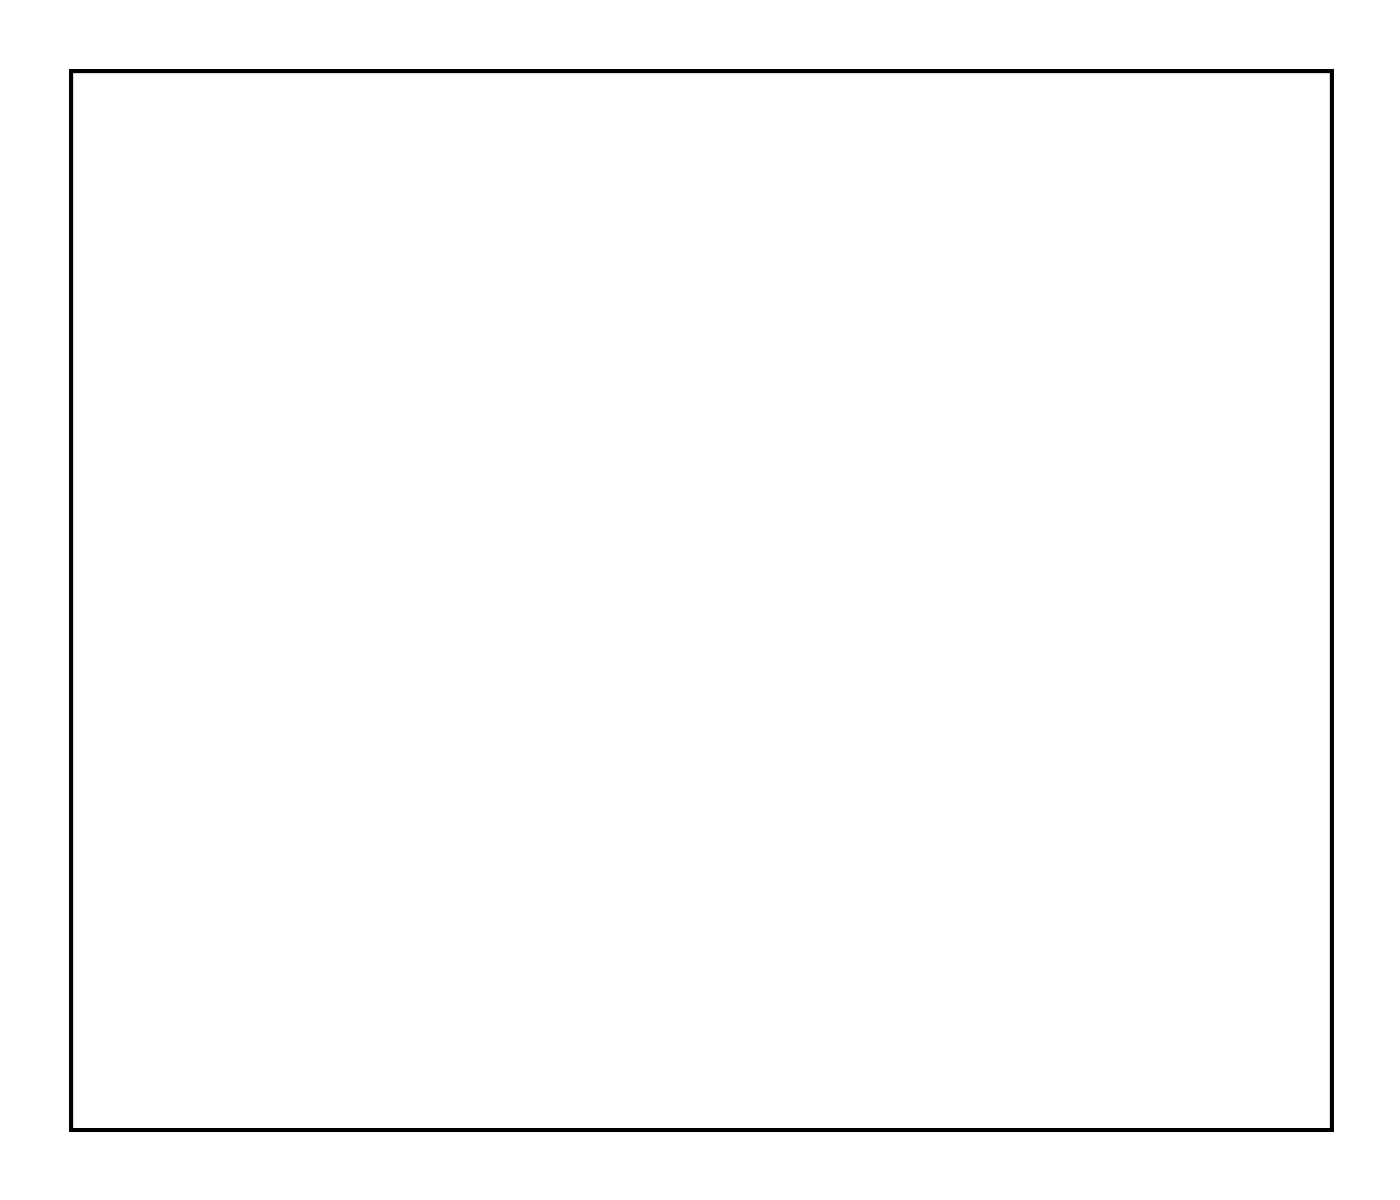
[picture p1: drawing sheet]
<svg xmlns="http://www.w3.org/2000/svg" width="72mm" height="61mm" viewBox="0 0 72 61" stroke-linecap="round" stroke-linejoin="round" font-family="sans-serif">
<path d="M3.6 3.6h64.5v54.2h-64.5z" fill="none" stroke="#000" stroke-width=".2"/>
<path d="M3.6 3.6v54.2h64.5v-54.2zM3.6 3.6h64.5v54.2h-64.5z" fill="#000"/>
<circle cx="16.5" cy="12.1" r=".72" fill="#fff"/>
<circle cx="16.5" cy="12.1" r=".72" fill="none" stroke="#fff" stroke-width=".69" stroke-linecap="butt"/>
<circle cx="13.9" cy="13.4" r=".72" fill="#fff"/>
<circle cx="13.9" cy="13.4" r=".72" fill="none" stroke="#fff" stroke-width=".69" stroke-linecap="butt"/>
<circle cx="16.5" cy="14.7" r=".72" fill="#fff"/>
<circle cx="16.5" cy="14.7" r=".72" fill="none" stroke="#fff" stroke-width=".69" stroke-linecap="butt"/>
<circle cx="16.5" cy="17.2" r=".72" fill="#fff"/>
<circle cx="16.5" cy="17.2" r=".72" fill="none" stroke="#fff" stroke-width=".69" stroke-linecap="butt"/>
<circle cx="16.5" cy="19.7" r=".72" fill="#fff"/>
<circle cx="16.5" cy="19.7" r=".72" fill="none" stroke="#fff" stroke-width=".69" stroke-linecap="butt"/>
<circle cx="13.9" cy="15.9" r=".72" fill="#fff"/>
<circle cx="13.9" cy="15.9" r=".72" fill="none" stroke="#fff" stroke-width=".69" stroke-linecap="butt"/>
<circle cx="13.9" cy="18.5" r=".72" fill="#fff"/>
<circle cx="13.9" cy="18.5" r=".72" fill="none" stroke="#fff" stroke-width=".69" stroke-linecap="butt"/>
<circle cx="13.9" cy="21" r=".72" fill="#fff"/>
<circle cx="13.9" cy="21" r=".72" fill="none" stroke="#fff" stroke-width=".69" stroke-linecap="butt"/>
<path d="M13 20.1v1.9h1.9v-1.9zM13.4 21a.5 .5 0 0 1 1 0 .5 .5 0 0 1-1 0z" fill="#fff"/>
<g fill="none" stroke="#fff" stroke-width=".25">
<path d="M13 20.1h1.9v1.9h-1.9z"/>
<circle cx="13.9" cy="21" r=".5"/>
</g>
<circle cx="7.6" cy="22.3" r="1.6" fill="#fff"/>
<circle cx="7.6" cy="22.3" r="1.6" fill="none" stroke="#fff" stroke-width=".25"/>
<circle cx="7.6" cy="10.9" r="1.6" fill="#fff"/>
<circle cx="7.6" cy="10.9" r="1.6" fill="none" stroke="#fff" stroke-width=".25"/>
<circle cx="16.5" cy="37.5" r=".72" fill="#fff"/>
<circle cx="16.5" cy="37.5" r=".72" fill="none" stroke="#fff" stroke-width=".69" stroke-linecap="butt"/>
<circle cx="13.9" cy="38.8" r=".72" fill="#fff"/>
<circle cx="13.9" cy="38.8" r=".72" fill="none" stroke="#fff" stroke-width=".69" stroke-linecap="butt"/>
<circle cx="16.5" cy="40.1" r=".72" fill="#fff"/>
<circle cx="16.5" cy="40.1" r=".72" fill="none" stroke="#fff" stroke-width=".69" stroke-linecap="butt"/>
<circle cx="16.5" cy="42.6" r=".72" fill="#fff"/>
<circle cx="16.5" cy="42.6" r=".72" fill="none" stroke="#fff" stroke-width=".69" stroke-linecap="butt"/>
<circle cx="16.5" cy="45.1" r=".72" fill="#fff"/>
<circle cx="16.5" cy="45.1" r=".72" fill="none" stroke="#fff" stroke-width=".69" stroke-linecap="butt"/>
<circle cx="13.9" cy="41.3" r=".72" fill="#fff"/>
<circle cx="13.9" cy="41.3" r=".72" fill="none" stroke="#fff" stroke-width=".69" stroke-linecap="butt"/>
<circle cx="13.9" cy="43.9" r=".72" fill="#fff"/>
<circle cx="13.9" cy="43.9" r=".72" fill="none" stroke="#fff" stroke-width=".69" stroke-linecap="butt"/>
<circle cx="13.9" cy="46.4" r=".72" fill="#fff"/>
<circle cx="13.9" cy="46.4" r=".72" fill="none" stroke="#fff" stroke-width=".69" stroke-linecap="butt"/>
<path d="M13 45.5v1.9h1.9v-1.9zM13.4 46.4a.5 .5 0 0 1 1 0 .5 .5 0 0 1-1 0z" fill="#fff"/>
<g fill="none" stroke="#fff" stroke-width=".25">
<path d="M13 45.5h1.9v1.9h-1.9z"/>
<circle cx="13.9" cy="46.4" r=".5"/>
</g>
<circle cx="7.6" cy="47.7" r="1.6" fill="#fff"/>
<circle cx="7.6" cy="47.7" r="1.6" fill="none" stroke="#fff" stroke-width=".25"/>
<circle cx="7.6" cy="36.3" r="1.6" fill="#fff"/>
<circle cx="7.6" cy="36.3" r="1.6" fill="none" stroke="#fff" stroke-width=".25"/>
<circle cx="20" cy="54" r=".67" fill="#fff"/>
<circle cx="20" cy="54" r=".67" fill="none" stroke="#fff" stroke-width=".57"/>
<circle cx="17.5" cy="54" r=".67" fill="#fff"/>
<circle cx="17.5" cy="54" r=".67" fill="none" stroke="#fff" stroke-width=".57"/>
<circle cx="14.9" cy="54" r=".67" fill="#fff"/>
<circle cx="14.9" cy="54" r=".67" fill="none" stroke="#fff" stroke-width=".57"/>
<circle cx="12.4" cy="54" r=".67" fill="#fff"/>
<circle cx="12.4" cy="54" r=".67" fill="none" stroke="#fff" stroke-width=".57"/>
<circle cx="9.8" cy="54" r=".67" fill="#fff"/>
<circle cx="9.8" cy="54" r=".67" fill="none" stroke="#fff" stroke-width=".57"/>
<circle cx="31.7" cy="5.8" r=".67" fill="#fff"/>
<circle cx="31.7" cy="5.8" r=".67" fill="none" stroke="#fff" stroke-width=".57"/>
<circle cx="34.2" cy="5.8" r=".67" fill="#fff"/>
<circle cx="34.2" cy="5.8" r=".67" fill="none" stroke="#fff" stroke-width=".57"/>
<circle cx="36.8" cy="5.8" r=".67" fill="#fff"/>
<circle cx="36.8" cy="5.8" r=".67" fill="none" stroke="#fff" stroke-width=".57"/>
<circle cx="39.3" cy="5.8" r=".67" fill="#fff"/>
<circle cx="39.3" cy="5.8" r=".67" fill="none" stroke="#fff" stroke-width=".57"/>
<circle cx="41.9" cy="5.8" r=".67" fill="#fff"/>
<circle cx="41.9" cy="5.8" r=".67" fill="none" stroke="#fff" stroke-width=".57"/>
<circle cx="44.4" cy="5.8" r=".67" fill="#fff"/>
<circle cx="44.4" cy="5.8" r=".67" fill="none" stroke="#fff" stroke-width=".57"/>
<circle cx="46.9" cy="5.8" r=".67" fill="#fff"/>
<circle cx="46.9" cy="5.8" r=".67" fill="none" stroke="#fff" stroke-width=".57"/>
<circle cx="49.5" cy="5.8" r=".67" fill="#fff"/>
<circle cx="49.5" cy="5.8" r=".67" fill="none" stroke="#fff" stroke-width=".57"/>
<circle cx="52" cy="5.8" r=".67" fill="#fff"/>
<circle cx="52" cy="5.8" r=".67" fill="none" stroke="#fff" stroke-width=".57"/>
<circle cx="54.6" cy="5.8" r=".67" fill="#fff"/>
<circle cx="54.6" cy="5.8" r=".67" fill="none" stroke="#fff" stroke-width=".57"/>
<circle cx="9.8" cy="5.8" r=".67" fill="#fff"/>
<circle cx="9.8" cy="5.8" r=".67" fill="none" stroke="#fff" stroke-width=".57"/>
<circle cx="12.4" cy="5.8" r=".67" fill="#fff"/>
<circle cx="12.4" cy="5.8" r=".67" fill="none" stroke="#fff" stroke-width=".57"/>
<circle cx="14.9" cy="5.8" r=".67" fill="#fff"/>
<circle cx="14.9" cy="5.8" r=".67" fill="none" stroke="#fff" stroke-width=".57"/>
<circle cx="17.5" cy="5.8" r=".67" fill="#fff"/>
<circle cx="17.5" cy="5.8" r=".67" fill="none" stroke="#fff" stroke-width=".57"/>
<circle cx="20" cy="5.8" r=".67" fill="#fff"/>
<circle cx="20" cy="5.8" r=".67" fill="none" stroke="#fff" stroke-width=".57"/>
<circle cx="22.5" cy="5.8" r=".67" fill="#fff"/>
<circle cx="22.5" cy="5.8" r=".67" fill="none" stroke="#fff" stroke-width=".57"/>
<circle cx="25.1" cy="5.8" r=".67" fill="#fff"/>
<circle cx="25.1" cy="5.8" r=".67" fill="none" stroke="#fff" stroke-width=".57"/>
<circle cx="27.6" cy="5.8" r=".67" fill="#fff"/>
<circle cx="27.6" cy="5.8" r=".67" fill="none" stroke="#fff" stroke-width=".57"/>
<circle cx="42.9" cy="54" r=".67" fill="#fff"/>
<circle cx="42.9" cy="54" r=".67" fill="none" stroke="#fff" stroke-width=".57"/>
<circle cx="45.4" cy="54" r=".67" fill="#fff"/>
<circle cx="45.4" cy="54" r=".67" fill="none" stroke="#fff" stroke-width=".57"/>
<circle cx="40.3" cy="54" r=".67" fill="#fff"/>
<circle cx="40.3" cy="54" r=".67" fill="none" stroke="#fff" stroke-width=".57"/>
<circle cx="37.8" cy="54" r=".67" fill="#fff"/>
<circle cx="37.8" cy="54" r=".67" fill="none" stroke="#fff" stroke-width=".57"/>
<circle cx="35.2" cy="54" r=".67" fill="#fff"/>
<circle cx="35.2" cy="54" r=".67" fill="none" stroke="#fff" stroke-width=".57"/>
<circle cx="32.7" cy="54" r=".67" fill="#fff"/>
<circle cx="32.7" cy="54" r=".67" fill="none" stroke="#fff" stroke-width=".57"/>
<circle cx="30.2" cy="54" r=".67" fill="#fff"/>
<circle cx="30.2" cy="54" r=".67" fill="none" stroke="#fff" stroke-width=".57"/>
<circle cx="27.6" cy="54" r=".67" fill="#fff"/>
<circle cx="27.6" cy="54" r=".67" fill="none" stroke="#fff" stroke-width=".57"/>
<circle cx="22.5" cy="54" r=".67" fill="#fff"/>
<circle cx="22.5" cy="54" r=".67" fill="none" stroke="#fff" stroke-width=".57"/>
<circle cx="7.3" cy="26" r=".67" fill="#fff"/>
<circle cx="7.3" cy="26" r=".67" fill="none" stroke="#fff" stroke-width=".57"/>
<circle cx="9.9" cy="26" r=".67" fill="#fff"/>
<circle cx="9.9" cy="26" r=".67" fill="none" stroke="#fff" stroke-width=".57"/>
<circle cx="7.3" cy="28.5" r=".67" fill="#fff"/>
<circle cx="7.3" cy="28.5" r=".67" fill="none" stroke="#fff" stroke-width=".57"/>
<circle cx="9.9" cy="28.5" r=".67" fill="#fff"/>
<circle cx="9.9" cy="28.5" r=".67" fill="none" stroke="#fff" stroke-width=".57"/>
<circle cx="7.3" cy="31.1" r=".67" fill="#fff"/>
<circle cx="7.3" cy="31.1" r=".67" fill="none" stroke="#fff" stroke-width=".57"/>
<circle cx="9.9" cy="31.1" r=".67" fill="#fff"/>
<circle cx="9.9" cy="31.1" r=".67" fill="none" stroke="#fff" stroke-width=".57"/>
<circle cx="26.6" cy="42.6" r=".7" fill="#fff"/>
<circle cx="26.6" cy="42.6" r=".7" fill="none" stroke="#fff" stroke-width=".76" stroke-linecap="butt"/>
<circle cx="19" cy="42.6" r=".7" fill="#fff"/>
<circle cx="19" cy="42.6" r=".7" fill="none" stroke="#fff" stroke-width=".76" stroke-linecap="butt"/>
<circle cx="26.6" cy="19.7" r=".7" fill="#fff"/>
<circle cx="26.6" cy="19.7" r=".7" fill="none" stroke="#fff" stroke-width=".76" stroke-linecap="butt"/>
<circle cx="19" cy="19.7" r=".7" fill="#fff"/>
<circle cx="19" cy="19.7" r=".7" fill="none" stroke="#fff" stroke-width=".76" stroke-linecap="butt"/>
<circle cx="55.8" cy="41.3" r=".72" fill="#fff"/>
<circle cx="55.8" cy="41.3" r=".72" fill="none" stroke="#fff" stroke-width=".69" stroke-linecap="butt"/>
<circle cx="57.1" cy="43.9" r=".72" fill="#fff"/>
<circle cx="57.1" cy="43.9" r=".72" fill="none" stroke="#fff" stroke-width=".69" stroke-linecap="butt"/>
<circle cx="58.4" cy="41.3" r=".72" fill="#fff"/>
<circle cx="58.4" cy="41.3" r=".72" fill="none" stroke="#fff" stroke-width=".69" stroke-linecap="butt"/>
<circle cx="60.9" cy="41.3" r=".72" fill="#fff"/>
<circle cx="60.9" cy="41.3" r=".72" fill="none" stroke="#fff" stroke-width=".69" stroke-linecap="butt"/>
<circle cx="63.4" cy="41.3" r=".72" fill="#fff"/>
<circle cx="63.4" cy="41.3" r=".72" fill="none" stroke="#fff" stroke-width=".69" stroke-linecap="butt"/>
<circle cx="59.6" cy="43.9" r=".72" fill="#fff"/>
<circle cx="59.6" cy="43.9" r=".72" fill="none" stroke="#fff" stroke-width=".69" stroke-linecap="butt"/>
<circle cx="62.2" cy="43.9" r=".72" fill="#fff"/>
<circle cx="62.2" cy="43.9" r=".72" fill="none" stroke="#fff" stroke-width=".69" stroke-linecap="butt"/>
<circle cx="64.7" cy="43.9" r=".72" fill="#fff"/>
<circle cx="64.7" cy="43.9" r=".72" fill="none" stroke="#fff" stroke-width=".69" stroke-linecap="butt"/>
<path d="M63.8 42.9v1.9h1.9v-1.9zM64.2 43.9a.5 .5 0 0 1 1 0 .5 .5 0 0 1-1 0z" fill="#fff"/>
<g fill="none" stroke="#fff" stroke-width=".25">
<path d="M63.8 42.9h1.9v1.9h-1.9z"/>
<circle cx="64.7" cy="43.9" r=".5"/>
</g>
<circle cx="66" cy="50.2" r="1.6" fill="#fff"/>
<circle cx="66" cy="50.2" r="1.6" fill="none" stroke="#fff" stroke-width=".25"/>
<circle cx="54.6" cy="50.2" r="1.6" fill="#fff"/>
<circle cx="54.6" cy="50.2" r="1.6" fill="none" stroke="#fff" stroke-width=".25"/>
<circle cx="55.8" cy="19.7" r=".72" fill="#fff"/>
<circle cx="55.8" cy="19.7" r=".72" fill="none" stroke="#fff" stroke-width=".69" stroke-linecap="butt"/>
<circle cx="58.4" cy="18.5" r=".72" fill="#fff"/>
<circle cx="58.4" cy="18.5" r=".72" fill="none" stroke="#fff" stroke-width=".69" stroke-linecap="butt"/>
<circle cx="55.8" cy="17.2" r=".72" fill="#fff"/>
<circle cx="55.8" cy="17.2" r=".72" fill="none" stroke="#fff" stroke-width=".69" stroke-linecap="butt"/>
<circle cx="55.8" cy="14.7" r=".72" fill="#fff"/>
<circle cx="55.8" cy="14.7" r=".72" fill="none" stroke="#fff" stroke-width=".69" stroke-linecap="butt"/>
<circle cx="55.8" cy="12.1" r=".72" fill="#fff"/>
<circle cx="55.8" cy="12.1" r=".72" fill="none" stroke="#fff" stroke-width=".69" stroke-linecap="butt"/>
<circle cx="58.4" cy="15.9" r=".72" fill="#fff"/>
<circle cx="58.4" cy="15.9" r=".72" fill="none" stroke="#fff" stroke-width=".69" stroke-linecap="butt"/>
<circle cx="58.4" cy="13.4" r=".72" fill="#fff"/>
<circle cx="58.4" cy="13.4" r=".72" fill="none" stroke="#fff" stroke-width=".69" stroke-linecap="butt"/>
<circle cx="58.4" cy="10.9" r=".72" fill="#fff"/>
<circle cx="58.4" cy="10.9" r=".72" fill="none" stroke="#fff" stroke-width=".69" stroke-linecap="butt"/>
<path d="M57.4 9.9v1.9h1.9v-1.9zM57.9 10.9a.5 .5 0 0 1 1 0 .5 .5 0 0 1-1 0z" fill="#fff"/>
<g fill="none" stroke="#fff" stroke-width=".25">
<path d="M57.4 9.9h1.9v1.9h-1.9z"/>
<circle cx="58.4" cy="10.9" r=".5"/>
</g>
<circle cx="64.7" cy="9.6" r="1.6" fill="#fff"/>
<circle cx="64.7" cy="9.6" r="1.6" fill="none" stroke="#fff" stroke-width=".25"/>
<circle cx="64.7" cy="21" r="1.6" fill="#fff"/>
<circle cx="64.7" cy="21" r="1.6" fill="none" stroke="#fff" stroke-width=".25"/>
<circle cx="55.8" cy="36.3" r=".72" fill="#fff"/>
<circle cx="55.8" cy="36.3" r=".72" fill="none" stroke="#fff" stroke-width=".69" stroke-linecap="butt"/>
<circle cx="58.4" cy="35" r=".72" fill="#fff"/>
<circle cx="58.4" cy="35" r=".72" fill="none" stroke="#fff" stroke-width=".69" stroke-linecap="butt"/>
<circle cx="55.8" cy="33.7" r=".72" fill="#fff"/>
<circle cx="55.8" cy="33.7" r=".72" fill="none" stroke="#fff" stroke-width=".69" stroke-linecap="butt"/>
<circle cx="55.8" cy="31.2" r=".72" fill="#fff"/>
<circle cx="55.8" cy="31.2" r=".72" fill="none" stroke="#fff" stroke-width=".69" stroke-linecap="butt"/>
<circle cx="55.8" cy="28.6" r=".72" fill="#fff"/>
<circle cx="55.8" cy="28.6" r=".72" fill="none" stroke="#fff" stroke-width=".69" stroke-linecap="butt"/>
<circle cx="58.4" cy="32.4" r=".72" fill="#fff"/>
<circle cx="58.4" cy="32.4" r=".72" fill="none" stroke="#fff" stroke-width=".69" stroke-linecap="butt"/>
<circle cx="58.4" cy="29.9" r=".72" fill="#fff"/>
<circle cx="58.4" cy="29.9" r=".72" fill="none" stroke="#fff" stroke-width=".69" stroke-linecap="butt"/>
<circle cx="58.4" cy="27.4" r=".72" fill="#fff"/>
<circle cx="58.4" cy="27.4" r=".72" fill="none" stroke="#fff" stroke-width=".69" stroke-linecap="butt"/>
<path d="M57.4 26.4v1.9h1.9v-1.9zM57.9 27.4a.5 .5 0 0 1 1 0 .5 .5 0 0 1-1 0z" fill="#fff"/>
<g fill="none" stroke="#fff" stroke-width=".25">
<path d="M57.4 26.4h1.9v1.9h-1.9z"/>
<circle cx="58.4" cy="27.4" r=".5"/>
</g>
<circle cx="64.7" cy="26.1" r="1.6" fill="#fff"/>
<circle cx="64.7" cy="26.1" r="1.6" fill="none" stroke="#fff" stroke-width=".25"/>
<circle cx="64.7" cy="37.5" r="1.6" fill="#fff"/>
<circle cx="64.7" cy="37.5" r="1.6" fill="none" stroke="#fff" stroke-width=".25"/>
<circle cx="39.3" cy="41.3" r=".72" fill="#fff"/>
<circle cx="39.3" cy="41.3" r=".72" fill="none" stroke="#fff" stroke-width=".69" stroke-linecap="butt"/>
<circle cx="40.6" cy="43.9" r=".72" fill="#fff"/>
<circle cx="40.6" cy="43.9" r=".72" fill="none" stroke="#fff" stroke-width=".69" stroke-linecap="butt"/>
<circle cx="41.9" cy="41.3" r=".72" fill="#fff"/>
<circle cx="41.9" cy="41.3" r=".72" fill="none" stroke="#fff" stroke-width=".69" stroke-linecap="butt"/>
<circle cx="44.4" cy="41.3" r=".72" fill="#fff"/>
<circle cx="44.4" cy="41.3" r=".72" fill="none" stroke="#fff" stroke-width=".69" stroke-linecap="butt"/>
<circle cx="46.9" cy="41.3" r=".72" fill="#fff"/>
<circle cx="46.9" cy="41.3" r=".72" fill="none" stroke="#fff" stroke-width=".69" stroke-linecap="butt"/>
<circle cx="43.1" cy="43.9" r=".72" fill="#fff"/>
<circle cx="43.1" cy="43.9" r=".72" fill="none" stroke="#fff" stroke-width=".69" stroke-linecap="butt"/>
<circle cx="45.7" cy="43.9" r=".72" fill="#fff"/>
<circle cx="45.7" cy="43.9" r=".72" fill="none" stroke="#fff" stroke-width=".69" stroke-linecap="butt"/>
<circle cx="48.2" cy="43.9" r=".72" fill="#fff"/>
<circle cx="48.2" cy="43.9" r=".72" fill="none" stroke="#fff" stroke-width=".69" stroke-linecap="butt"/>
<path d="M47.3 42.9v1.9h1.8v-1.9zM47.7 43.9a.5 .5 0 0 1 1 0 .5 .5 0 0 1-1 0z" fill="#fff"/>
<g fill="none" stroke="#fff" stroke-width=".25">
<path d="M47.3 42.9h1.8v1.9h-1.8z"/>
<circle cx="48.2" cy="43.9" r=".5"/>
</g>
<circle cx="49.5" cy="50.2" r="1.6" fill="#fff"/>
<circle cx="49.5" cy="50.2" r="1.6" fill="none" stroke="#fff" stroke-width=".25"/>
<circle cx="38" cy="50.2" r="1.6" fill="#fff"/>
<circle cx="38" cy="50.2" r="1.6" fill="none" stroke="#fff" stroke-width=".25"/>
<circle cx="30.4" cy="28.6" r=".7" fill="#fff"/>
<circle cx="30.4" cy="28.6" r=".7" fill="none" stroke="#fff" stroke-width=".76" stroke-linecap="butt"/>
<circle cx="13.9" cy="28.6" r=".7" fill="#fff"/>
<circle cx="13.9" cy="28.6" r=".7" fill="none" stroke="#fff" stroke-width=".76" stroke-linecap="butt"/>
<circle cx="41.9" cy="37.5" r=".7" fill="#fff"/>
<circle cx="41.9" cy="37.5" r=".7" fill="none" stroke="#fff" stroke-width=".76" stroke-linecap="butt"/>
<circle cx="22.8" cy="51.5" r=".7" fill="#fff"/>
<circle cx="22.8" cy="51.5" r=".7" fill="none" stroke="#fff" stroke-width=".76" stroke-linecap="butt"/>
<circle cx="53.3" cy="33.7" r=".7" fill="#fff"/>
<circle cx="53.3" cy="33.7" r=".7" fill="none" stroke="#fff" stroke-width=".76" stroke-linecap="butt"/>
<circle cx="49.5" cy="27.4" r=".7" fill="#fff"/>
<circle cx="49.5" cy="27.4" r=".7" fill="none" stroke="#fff" stroke-width=".76" stroke-linecap="butt"/>
<circle cx="46.9" cy="37.5" r=".7" fill="#fff"/>
<circle cx="46.9" cy="37.5" r=".7" fill="none" stroke="#fff" stroke-width=".76" stroke-linecap="butt"/>
<circle cx="26.6" cy="51.5" r=".7" fill="#fff"/>
<circle cx="26.6" cy="51.5" r=".7" fill="none" stroke="#fff" stroke-width=".76" stroke-linecap="butt"/>
</svg>
